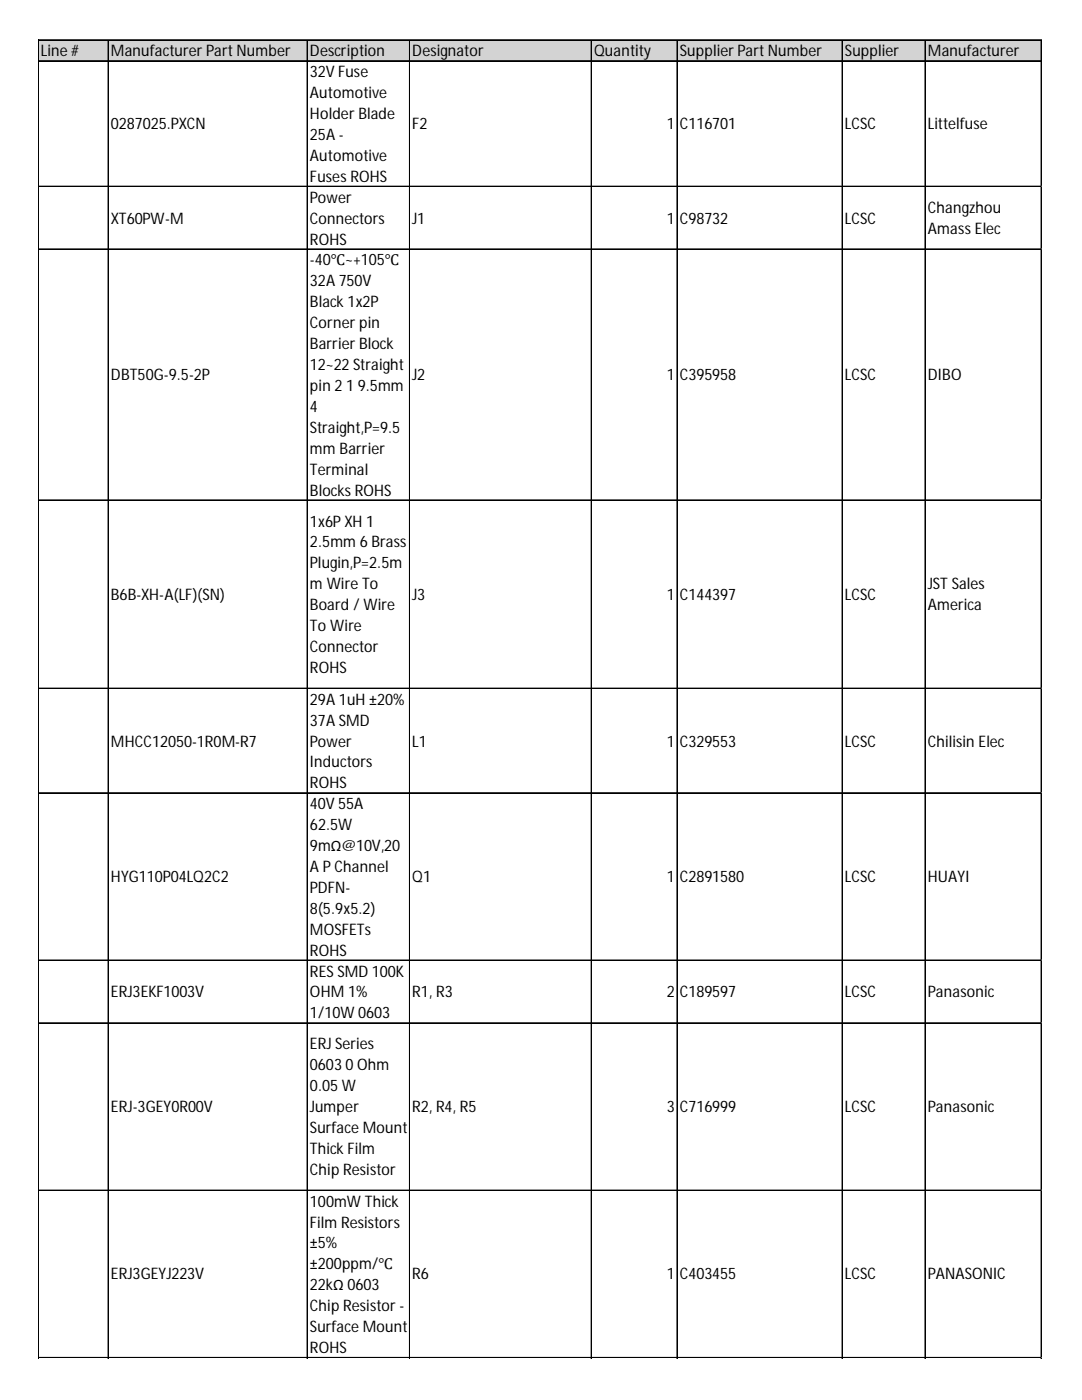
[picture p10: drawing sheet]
<svg xmlns="http://www.w3.org/2000/svg" width="216mm" height="279mm" viewBox="0 0 216 279" stroke-linecap="round" stroke-linejoin="round" font-family="sans-serif">
<defs><g id="words">
<g font-size="3.2">
<text x="8.2" y="11.2">Line #</text>
<text x="22.1" y="11.2">Manufacturer PartNumber</text>
<text x="61.8" y="11.2">Description</text>
<text x="82.3" y="11.2">Designator</text>
<text x="118.5" y="11.2">Quantity</text>
<text x="135.7" y="11.2">SupplierPartNumber</text>
<text x="168.6" y="11.2">Supplier</text>
<text x="185.1" y="11.2">Manufacturer</text>
<text x="61.8" y="15.4">32V Fuse</text>
<text x="61.8" y="19.6">Automotive</text>
<text x="61.8" y="23.8">Holder Blade</text>
<text x="22.1" y="25.8">0287025.PXCN</text>
<text x="61.8" y="27.9">25A -</text>
<text x="82.3" y="25.8">F2</text>
<text x="133.1" y="25.8">1</text>
<text x="135.7" y="25.8">C116701</text>
<text x="168.6" y="25.8">LCSC</text>
<text x="185.1" y="25.8">Littelfuse</text>
<text x="61.8" y="32.1">Automotive</text>
<text x="61.8" y="36.3">FusesROHS</text>
<text x="61.8" y="40.5">Power</text>
<text x="22.1" y="44.6">XT60PW-M</text>
<text x="61.8" y="44.6">Connectors</text>
<text x="82.3" y="44.6">J1</text>
<text x="133.1" y="44.6">1</text>
<text x="135.7" y="44.6">C98732</text>
<text x="168.6" y="44.6">LCSC</text>
<text x="185.1" y="42.5">Changzhou</text>
<text x="185.1" y="46.6">AmassElec</text>
<text x="61.8" y="48.8">ROHS</text>
<text x="61.8" y="53">-40℃~+105℃</text>
<text x="61.8" y="57.2">32A 750V</text>
<text x="61.8" y="61.3">Black 1x2P</text>
<text x="61.8" y="65.5">Corner pin</text>
<text x="61.8" y="69.7">Barrier Block</text>
<text x="22.1" y="75.9">DBT50G-9.5-2P</text>
<text x="61.8" y="73.8">12~22 Straight</text>
<text x="82.3" y="75.9">J2</text>
<text x="133.1" y="75.9">1</text>
<text x="135.7" y="75.9">C395958</text>
<text x="168.6" y="75.9">LCSC</text>
<text x="185.1" y="75.9">DIBO</text>
<text x="61.8" y="78">pin 2 1 9.5mm</text>
<text x="61.8" y="82.2">4</text>
<text x="61.8" y="86.4">Straight,P=9.5</text>
<text x="61.8" y="90.5">mm Barrier</text>
<text x="61.8" y="94.7">Terminal</text>
<text x="61.8" y="98.9">BlocksROHS</text>
<text x="61.8" y="105.1">1x6PXH 1</text>
<text x="61.8" y="109.3">2.5mm 6 Brass</text>
<text x="61.8" y="113.4">Plugin,P=2.5m</text>
<text x="22.1" y="119.8">B6B-XH-A(LF)(SN)</text>
<text x="61.8" y="117.6">m Wire To</text>
<text x="82.3" y="119.8">J3</text>
<text x="133.1" y="119.8">1</text>
<text x="135.7" y="119.8">C144397</text>
<text x="168.6" y="119.8">LCSC</text>
<text x="185.1" y="117.6">JST Sales</text>
<text x="61.8" y="121.8">Board /Wire</text>
<text x="61.8" y="126">To Wire</text>
<text x="185.1" y="121.8">America</text>
<text x="61.8" y="130.1">Connector</text>
<text x="61.8" y="134.3">ROHS</text>
<text x="61.8" y="140.6">29A 1uH ±20%</text>
<text x="22.1" y="149">MHCC12050-1R0M-R7</text>
<text x="61.8" y="144.8">37A SMD</text>
<text x="61.8" y="149">Power</text>
<text x="82.3" y="149">L1</text>
<text x="133.1" y="149">1</text>
<text x="135.7" y="149">C329553</text>
<text x="168.6" y="149">LCSC</text>
<text x="185.1" y="149">Chilisin Elec</text>
<text x="61.8" y="153.2">Inductors</text>
<text x="61.8" y="157.3">ROHS</text>
<text x="61.8" y="161.5">40V 55A</text>
<text x="61.8" y="165.7">62.5W</text>
<text x="61.8" y="169.9">9mΩ@10V,20</text>
<text x="22.1" y="176">HYG110P04LQ2C2</text>
<text x="61.8" y="174">A PChannel</text>
<text x="61.8" y="178.2">PDFN-</text>
<text x="82.3" y="176">Q1</text>
<text x="133.1" y="176">1</text>
<text x="135.7" y="176">C2891580</text>
<text x="168.6" y="176">LCSC</text>
<text x="185.1" y="176">HUAYI</text>
<text x="61.8" y="182.4">8(5.9x5.2)</text>
<text x="61.8" y="186.5">MOSFETs</text>
<text x="61.8" y="190.7">ROHS</text>
<text x="61.8" y="194.9">RES SMD 100K</text>
<text x="22.1" y="199.1">ERJ3EKF1003V</text>
<text x="61.8" y="199.1">OHM 1%</text>
<text x="61.8" y="203.2">1/10W0603</text>
<text x="82.3" y="199.1">R1, R3</text>
<text x="133.1" y="199.1">2</text>
<text x="135.7" y="199.1">C189597</text>
<text x="168.6" y="199.1">LCSC</text>
<text x="185.1" y="199.1">Panasonic</text>
<text x="61.8" y="209.4">ERJ Series</text>
<text x="61.8" y="213.6">0603 0 Ohm</text>
<text x="22.1" y="222">ERJ-3GEY0R00V</text>
<text x="61.8" y="217.8">0.05 W</text>
<text x="61.8" y="222">Jumper</text>
<text x="82.3" y="222">R2, R4, R5</text>
<text x="133.1" y="222">3</text>
<text x="135.7" y="222">C716999</text>
<text x="168.6" y="222">LCSC</text>
<text x="185.1" y="222">Panasonic</text>
<text x="61.8" y="226.1">Surface Mount</text>
<text x="61.8" y="230.3">Thick Film</text>
<text x="61.8" y="234.5">Chip Resistor</text>
<text x="61.8" y="240.8">100mW Thick</text>
<text x="61.8" y="245">Film Resistors</text>
<text x="61.8" y="249.2">±5%</text>
<text x="22.1" y="255.3">ERJ3GEYJ223V</text>
<text x="61.8" y="253.3">±200ppm/℃</text>
<text x="61.8" y="257.5">22kΩ 0603</text>
<text x="82.3" y="255.3">R6</text>
<text x="133.1" y="255.3">1</text>
<text x="135.7" y="255.3">C403455</text>
<text x="168.6" y="255.3">LCSC</text>
<text x="185.1" y="255.3">PANASONIC</text>
<text x="61.8" y="261.7">Chip Resistor -</text>
<text x="61.8" y="265.9">Surface Mount</text>
<text x="61.8" y="270">ROHS</text>
</g>
</g></defs>
<path d="M7.7 8h200.2v4.3h-200.2z" fill="#d3d3d3"/>
<g fill="none" stroke="#000" stroke-width=".2">
<path d="M7.6 7.9v263.2M7.7 7.9v263.2M7.7 7.9h200.2M7.7 8h200.2M7.7 12.1h200.2M7.7 12.2h200.2M21.6 8.1v263M61.3 8.1v263M81.7 8.1v263M81.8 8.1v263M118 8.1v263M135.1 8.1v263"/>
<path d="M168 8.1v263M168.1 8.1v263M184.6 8.1v263M207.7 8.1v263M207.8 8.1v263M7.7 37.2h200.2M7.7 49.7h200.2M7.7 99.8h200.2M7.7 137.3h200.2M7.7 137.4h200.2M7.7 158.2h200.2M7.7 158.3h200.2"/>
<path d="M7.7 191.6h200.2M7.7 191.7h200.2M7.7 204.1h200.2M7.7 204.2h200.2M7.7 237.5h200.2M7.7 237.6h200.2M7.7 270.9h200.2M7.7 271h200.2"/>
</g>
<path d="M207.9 37.2h.1" fill="none" stroke="#d4d4d4" stroke-width=".2"/>
<path d="M207.9 37.2v.1z" fill="#d4d4d4"/>
<path d="M207.9 49.7h.1" fill="none" stroke="#d4d4d4" stroke-width=".2"/>
<path d="M207.9 49.7v.1z" fill="#d4d4d4"/>
<path d="M207.9 99.8h.1" fill="none" stroke="#d4d4d4" stroke-width=".2"/>
<path d="M207.9 99.8v.1z" fill="#d4d4d4"/>
<path d="M207.9 137.3h.1" fill="none" stroke="#d4d4d4" stroke-width=".2"/>
<path d="M207.9 137.3v.2z" fill="#d4d4d4"/>
<path d="M207.9 158.2h.1" fill="none" stroke="#d4d4d4" stroke-width=".2"/>
<path d="M207.9 158.2v.1z" fill="#d4d4d4"/>
<path d="M207.9 191.6h.1" fill="none" stroke="#d4d4d4" stroke-width=".2"/>
<path d="M207.9 191.6v.1z" fill="#d4d4d4"/>
<path d="M207.9 204.1h.1" fill="none" stroke="#d4d4d4" stroke-width=".2"/>
<path d="M207.9 204.1v.2z" fill="#d4d4d4"/>
<path d="M207.9 237.5h.1" fill="none" stroke="#d4d4d4" stroke-width=".2"/>
<path d="M207.9 237.5v.2z" fill="#d4d4d4"/>
<path d="M207.9 270.9h.1" fill="none" stroke="#d4d4d4" stroke-width=".2"/>
<path d="M207.9 270.9v.1z" fill="#d4d4d4"/>
<use href="#words"/>
</svg>
